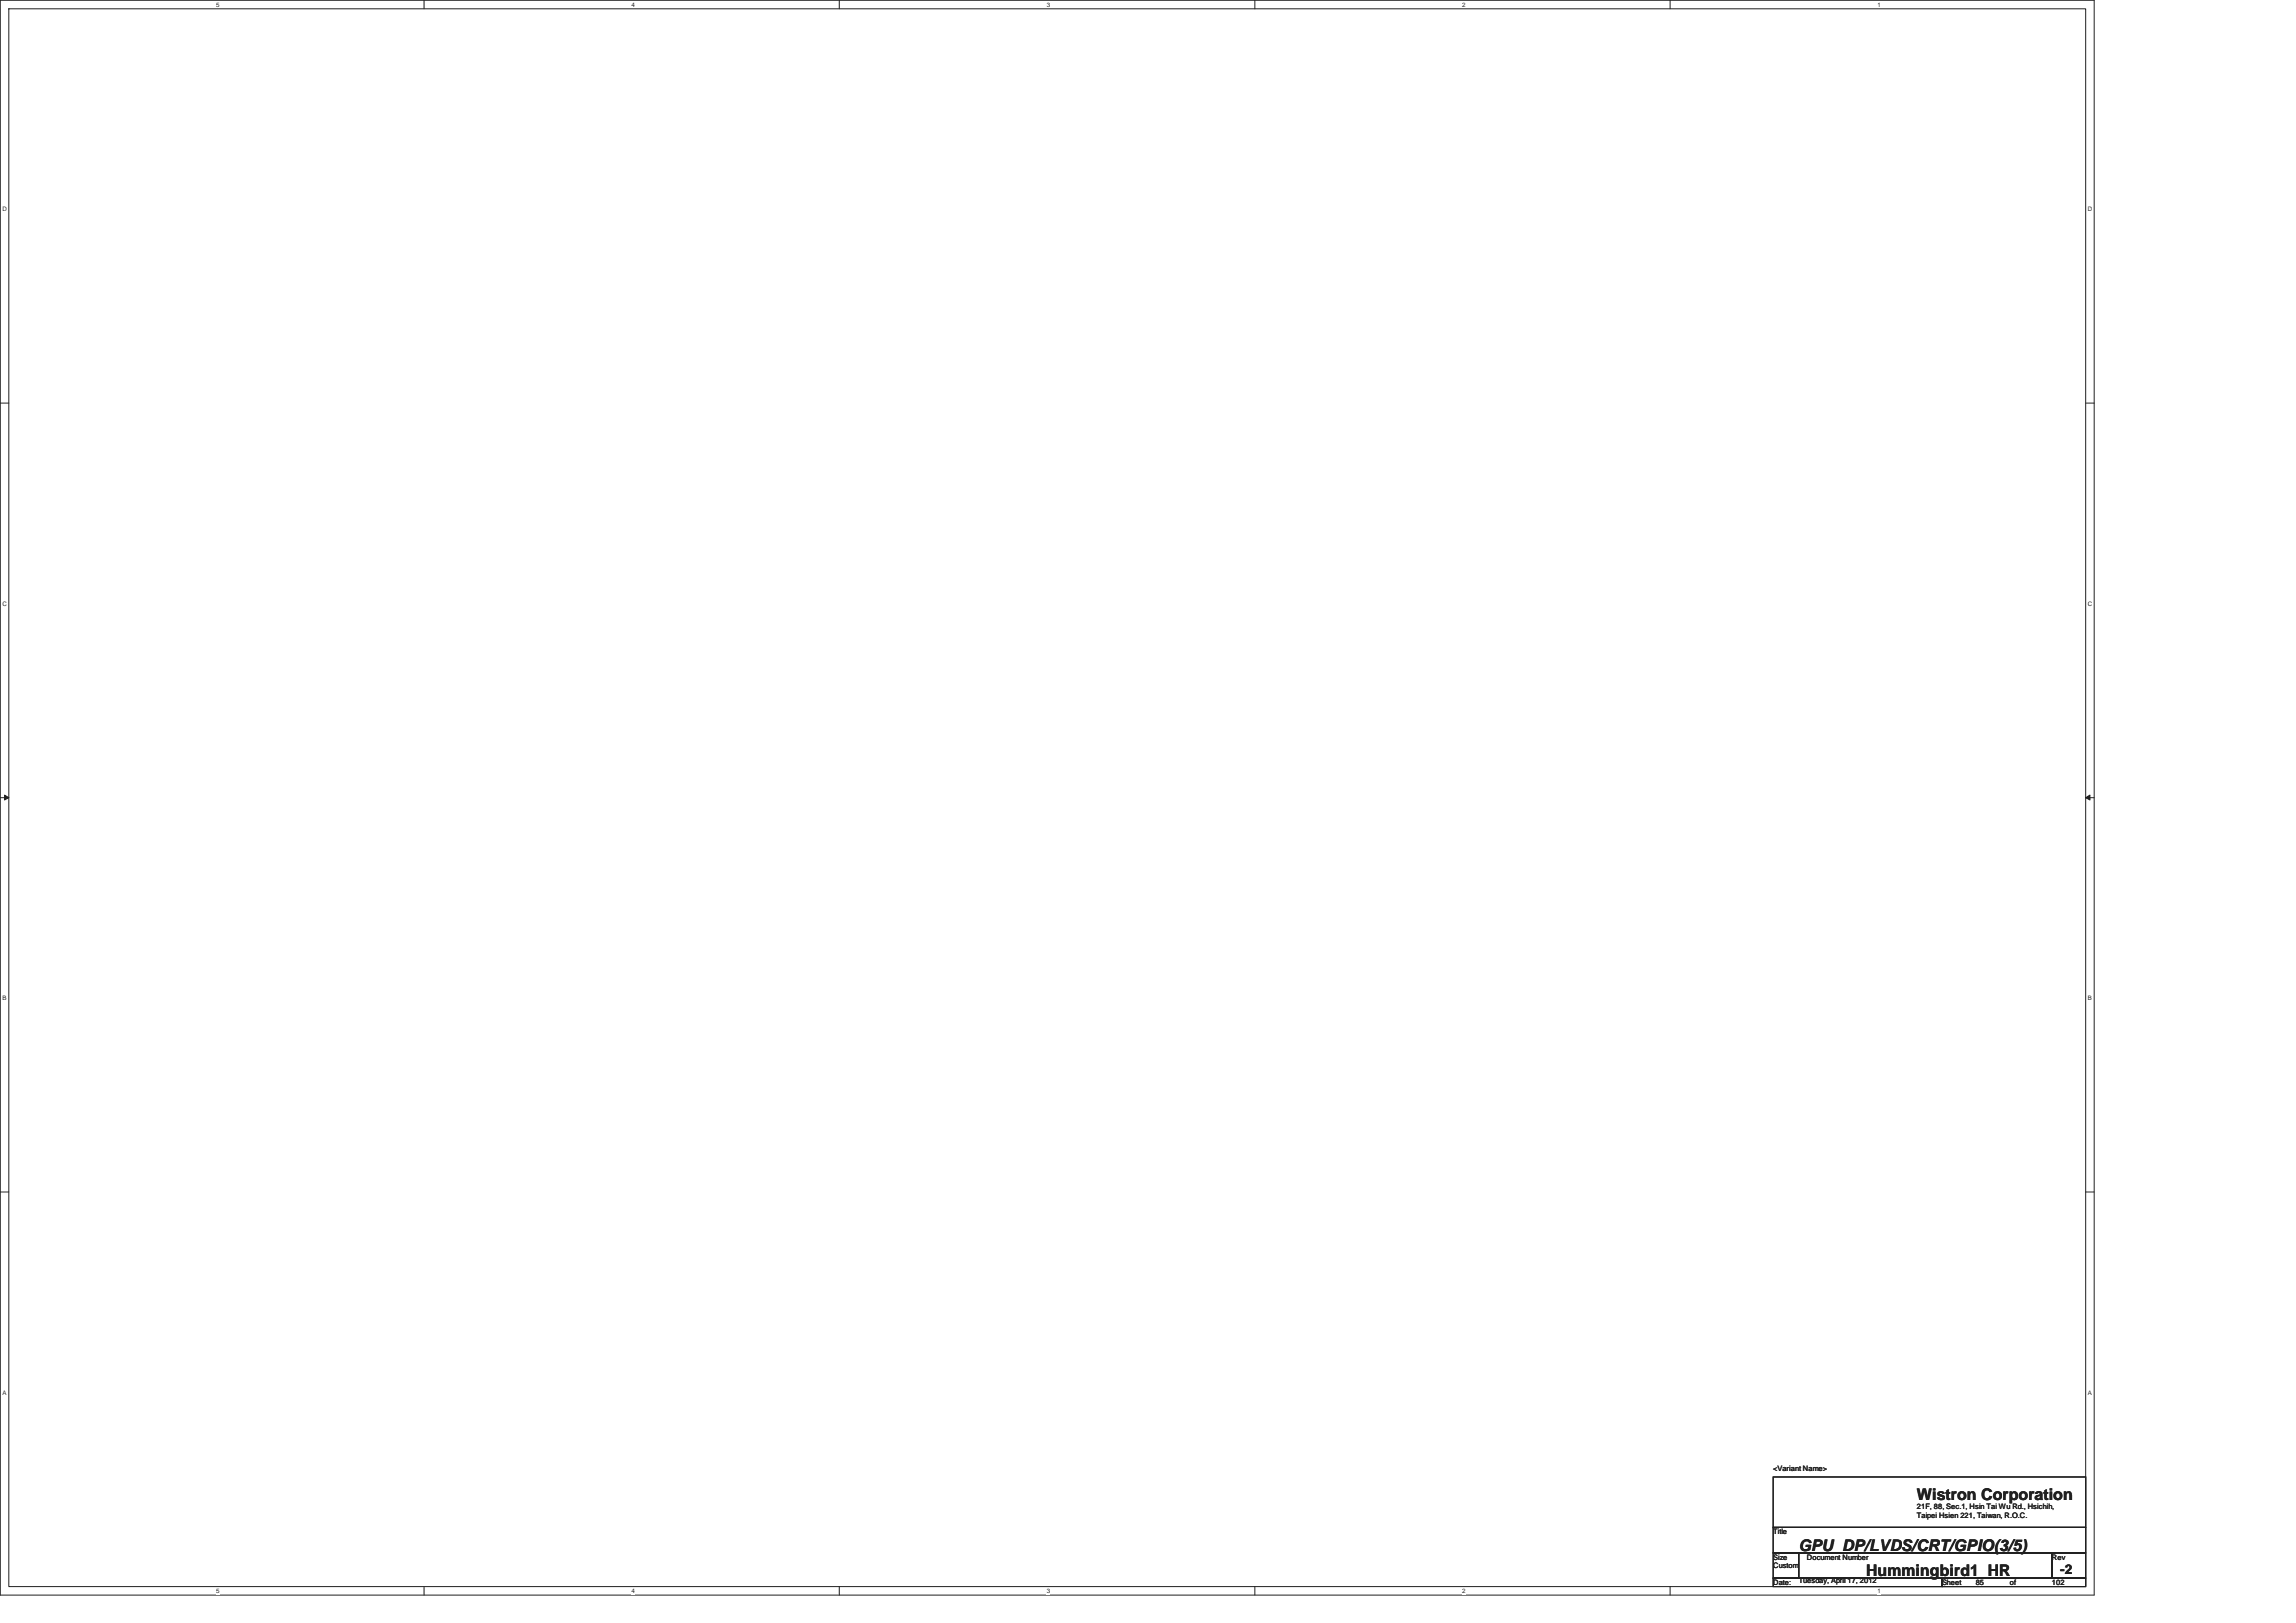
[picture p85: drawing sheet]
<svg xmlns="http://www.w3.org/2000/svg" width="297mm" height="210mm" viewBox="0 0 297 210" stroke-linecap="round" stroke-linejoin="round" font-family="sans-serif">
<defs><g id="words">
<g font-size="2.1" fill="#231f20">
<text x="248" y="194.1">Wistron Corporation</text>
<text x="232.7" y="200.6">GPU_DP/LVDS/CRT/GPIO(3/5)</text>
<text x="241.4" y="203.9">Hummingbird1_HR</text>
</g>
<text font-size="1.7" fill="#231f20" x="266.5" y="203.6">-2</text>
<g font-size="1" fill="#231f20">
<text x="229.4" y="190.3">&lt;Variant Name&gt;</text>
<text x="248" y="195.2">21F, 88, Sec.1, Hsin Tai Wu Rd., Hsichih,</text>
<text x="248" y="196.4">Taipei Hsien 221, Taiwan, R.O.C.</text>
<text x="229.4" y="198.5">Title</text>
<text x="229.4" y="201.8">Size</text>
<text x="229.4" y="202.9">Custom</text>
<text x="233.8" y="201.8">Document Number</text>
<text x="265.5" y="201.8">Rev</text>
<text x="229.4" y="205.1">Date:</text>
<text x="232.7" y="204.8">Tuesday, April 17, 2012</text>
<text x="251.2" y="205.1">Sheet</text>
<text x="255.6" y="205.1">85</text>
<text x="260" y="205.1">of</text>
<text x="265.5" y="205.1">102</text>
</g>
<g font-size=".8" fill="#231f20">
<text x="28" y=".9">5</text>
<text x="81.7" y=".9">4</text>
<text x="135.4" y=".9">3</text>
<text x="189.2" y=".9">2</text>
<text x="242.9" y=".9">1</text>
<text x=".3" y="27.3">D</text>
<text x="270.1" y="27.3">D</text>
<text x=".3" y="78.4">C</text>
<text x="270.1" y="78.4">C</text>
<text x=".3" y="129.4">B</text>
<text x="270.1" y="129.4">B</text>
<text x=".3" y="180.4">A</text>
<text x="270.1" y="180.4">A</text>
<text x="28" y="206.1">5</text>
<text x="81.7" y="206.1">4</text>
<text x="135.4" y="206.1">3</text>
<text x="189.2" y="206.1">2</text>
<text x="242.9" y="206.1">1</text>
</g>
</g></defs>
<path d="M0 0h270.9v206.4h-270.9zM1.1 1.1h268.7v204.2h-268.7z" fill="none" stroke="#231f20" stroke-width=".13"/>
<g fill="#fff">
<path d="M28 .2h.4v.9h-.4z"/>
<path d="M28 205.4h.4v.9h-.4z"/>
</g>
<path d="M54.9 0v1.1M54.9 205.3v1.1" fill="none" stroke="#231f20" stroke-width=".13"/>
<g fill="#fff">
<path d="M81.7 .2h.4v.9h-.4z"/>
<path d="M81.7 205.4h.4v.9h-.4z"/>
</g>
<path d="M108.6 0v1.1M108.6 205.3v1.1" fill="none" stroke="#231f20" stroke-width=".13"/>
<g fill="#fff">
<path d="M135.4 .2h.4v.9h-.4z"/>
<path d="M135.4 205.4h.4v.9h-.4z"/>
</g>
<path d="M162.3 0v1.1M162.3 205.3v1.1" fill="none" stroke="#231f20" stroke-width=".13"/>
<g fill="#fff">
<path d="M189.2 .2h.4v.9h-.4z"/>
<path d="M189.2 205.4h.4v.9h-.4z"/>
</g>
<path d="M216.1 0v1.1M216.1 205.3v1.1" fill="none" stroke="#231f20" stroke-width=".13"/>
<g fill="#fff">
<path d="M242.9 .2h.4v.9h-.4z"/>
<path d="M242.9 205.4h.4v.9h-.4z"/>
<path d="M.3 26.6h.6v.9h-.6z"/>
<path d="M270.1 26.6h.6v.9h-.6z"/>
<path d="M.3 77.6h.6v.9h-.6z"/>
<path d="M270.1 77.6h.6v.9h-.6z"/>
</g>
<path d="M0 52.2h1.1M269.8 52.2h1.1" fill="none" stroke="#231f20" stroke-width=".13"/>
<g fill="#fff">
<path d="M.3 128.7h.5v.9h-.5z"/>
<path d="M270.1 128.7h.5v.9h-.5z"/>
</g>
<path d="M0 103.2h1.1M269.8 103.2h1.1" fill="none" stroke="#231f20" stroke-width=".13"/>
<path d="M.6 102.9l.5 .3-.5 .3z" fill="#231f20"/>
<path d="M.6 102.9l.5 .3-.5 .3z" fill="none" stroke="#231f20" stroke-width=".13"/>
<path d="M269.8 103.2l.6-.3v.6z" fill="#231f20"/>
<path d="M269.8 103.2l.6-.3v.6z" fill="none" stroke="#231f20" stroke-width=".13"/>
<g fill="#fff">
<path d="M.3 179.7h.5v.9h-.5z"/>
<path d="M270.1 179.7h.5v.9h-.5z"/>
</g>
<path d="M0 154.2h1.1M269.8 154.2h1.1M229.4 191.1h40.4v6.5h-40.4zM229.4 197.6h40.4v3.3h-40.4zM229.4 200.9h3.3v3.3h-3.3zM229.4 204.2h21.8v1.1h-21.8zM232.7 200.9h32.8v3.3h-32.8zM251.2 204.2h18.6v1.1h-18.6zM265.5 200.9h4.3v3.3h-4.3z" fill="none" stroke="#231f20" stroke-width=".13"/>
<use href="#words"/>
</svg>
